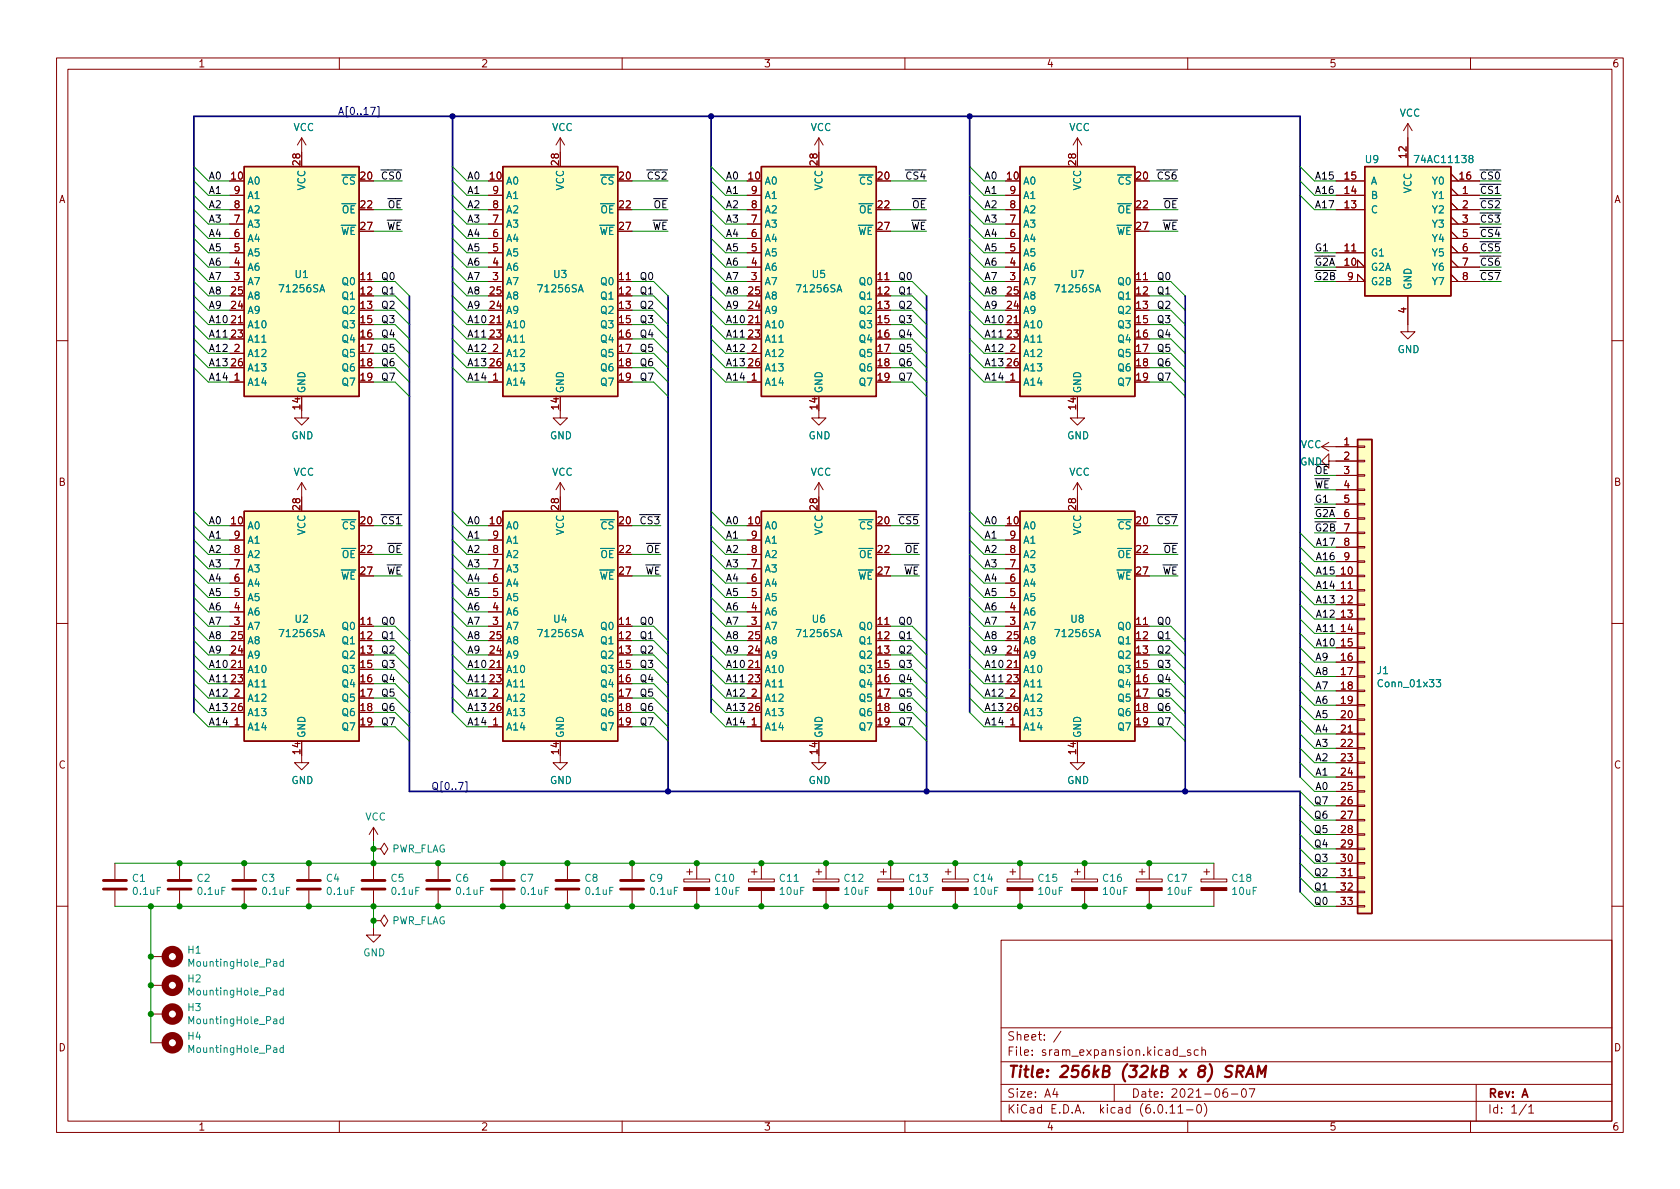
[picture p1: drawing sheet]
<svg xmlns="http://www.w3.org/2000/svg" width="297mm" height="210mm" viewBox="0 0 297 210" stroke-linecap="round" stroke-linejoin="round" font-family="sans-serif">
<defs><g id="words">
<g font-size="2.8" fill="#840000">
<text x="178" y="191.2">Title:</text>
<text x="187.3" y="191.2">256kB</text>
<text x="198.5" y="191.2">(32kB</text>
<text x="209.2" y="191.2">x 8)</text>
<text x="217.9" y="191.2">SRAM</text>
</g>
<g font-size="2.1" fill="#840000">
<text x="178" y="184.5">Sheet:</text>
<text x="178" y="187.2">File:</text>
<text x="184.4" y="187.2">sram_expansion.kicad_sch</text>
<text x="178" y="197.4">KiCad</text>
<text x="178" y="194.6">Size:</text>
<text x="184.7" y="194.6">A4</text>
<text x="185.7" y="197.4">E.D.A.</text>
<text x="194.6" y="197.4">kicad</text>
<text x="200" y="194.6">Date:</text>
<text x="201.8" y="197.4">(6.0.11-0)</text>
<text x="207" y="194.6">2021-06-07</text>
<text x="263" y="194.6">Rev:</text>
<text x="263" y="197.4">Id:</text>
<text x="267.1" y="197.4">1/1</text>
<text x="269.1" y="194.6">A</text>
</g>
<g font-size="1.8" fill="#840000">
<text x="35" y="12.3">1</text>
<text x="85" y="12.3">2</text>
<text x="135" y="12.3">3</text>
<text x="185" y="12.3">4</text>
<text x="235" y="12.3">5</text>
<text x="285" y="12.3">6</text>
<text x="53.1" y="29.5" transform="rotate(-90 53.1 29.5)">28</text>
<text x="98.8" y="29.5" transform="rotate(-90 98.8 29.5)">28</text>
<text x="144.5" y="29.5" transform="rotate(-90 144.5 29.5)">28</text>
<text x="190.2" y="29.5" transform="rotate(-90 190.2 29.5)">28</text>
<text x="248.7" y="28.2" transform="rotate(-90 248.7 28.2)">12</text>
<text x="40.6" y="31.7">10</text>
<text x="41.2" y="34.3">9</text>
<text x="63.5" y="31.7">20</text>
<text x="86.3" y="31.7">10</text>
<text x="86.9" y="34.3">9</text>
<text x="109.2" y="31.7">20</text>
<text x="132.1" y="31.7">10</text>
<text x="132.7" y="34.3">9</text>
<text x="154.9" y="31.7">20</text>
<text x="177.8" y="31.7">10</text>
<text x="178.4" y="34.3">9</text>
<text x="200.6" y="31.7">20</text>
<text x="237.5" y="34.3">14</text>
<text x="237.5" y="31.7">15</text>
<text x="257.8" y="31.7">16</text>
<text x="258.4" y="34.3">1</text>
<text x="10.4" y="36.3">A</text>
<text x="41.2" y="41.9">6</text>
<text x="41.2" y="39.4">7</text>
<text x="41.2" y="36.8">8</text>
<text x="63.5" y="36.8">22</text>
<text x="63.5" y="40.6">27</text>
<text x="86.9" y="41.9">6</text>
<text x="86.9" y="39.4">7</text>
<text x="86.9" y="36.8">8</text>
<text x="109.2" y="36.8">22</text>
<text x="109.2" y="40.6">27</text>
<text x="132.7" y="41.9">6</text>
<text x="132.7" y="39.4">7</text>
<text x="132.7" y="36.8">8</text>
<text x="154.9" y="36.8">22</text>
<text x="154.9" y="40.6">27</text>
<text x="178.4" y="41.9">6</text>
<text x="178.4" y="39.4">7</text>
<text x="178.4" y="36.8">8</text>
<text x="200.6" y="36.8">22</text>
<text x="200.6" y="40.6">27</text>
<text x="237.5" y="36.8">13</text>
<text x="258.4" y="36.8">2</text>
<text x="258.4" y="39.4">3</text>
<text x="258.4" y="41.9">5</text>
<text x="285.4" y="36.3">A</text>
<text x="41.2" y="47">4</text>
<text x="41.2" y="44.4">5</text>
<text x="86.9" y="47">4</text>
<text x="86.9" y="44.4">5</text>
<text x="132.7" y="47">4</text>
<text x="132.7" y="44.4">5</text>
<text x="178.4" y="47">4</text>
<text x="178.4" y="44.4">5</text>
<text x="237.5" y="44.4">11</text>
<text x="237.5" y="47">10</text>
<text x="258.4" y="44.4">6</text>
<text x="258.4" y="47">7</text>
<text x="40.6" y="52.1">25</text>
<text x="41.2" y="49.5">3</text>
<text x="63.5" y="49.5">11</text>
<text x="63.5" y="52.1">12</text>
<text x="86.3" y="52.1">25</text>
<text x="86.9" y="49.5">3</text>
<text x="109.2" y="49.5">11</text>
<text x="109.2" y="52.1">12</text>
<text x="132.1" y="52.1">25</text>
<text x="132.7" y="49.5">3</text>
<text x="154.9" y="49.5">11</text>
<text x="154.9" y="52.1">12</text>
<text x="177.8" y="52.1">25</text>
<text x="178.4" y="49.5">3</text>
<text x="200.6" y="49.5">11</text>
<text x="200.6" y="52.1">12</text>
<text x="238.1" y="49.5">9</text>
<text x="258.4" y="49.5">8</text>
<text x="40.6" y="57.1">21</text>
<text x="40.6" y="59.7">23</text>
<text x="40.6" y="54.6">24</text>
<text x="63.5" y="54.6">13</text>
<text x="63.5" y="57.1">15</text>
<text x="63.5" y="59.7">16</text>
<text x="86.3" y="57.1">21</text>
<text x="86.3" y="59.7">23</text>
<text x="86.3" y="54.6">24</text>
<text x="109.2" y="54.6">13</text>
<text x="109.2" y="57.1">15</text>
<text x="109.2" y="59.7">16</text>
<text x="132.1" y="57.1">21</text>
<text x="132.1" y="59.7">23</text>
<text x="132.1" y="54.6">24</text>
<text x="154.9" y="54.6">13</text>
<text x="154.9" y="57.1">15</text>
<text x="154.9" y="59.7">16</text>
<text x="177.8" y="57.1">21</text>
<text x="177.8" y="59.7">23</text>
<text x="177.8" y="54.6">24</text>
<text x="200.6" y="54.6">13</text>
<text x="200.6" y="57.1">15</text>
<text x="200.6" y="59.7">16</text>
<text x="248.7" y="55.5" transform="rotate(-90 248.7 55.5)">4</text>
<text x="40.6" y="64.8">26</text>
<text x="41.2" y="62.2">2</text>
<text x="63.5" y="62.2">17</text>
<text x="63.5" y="64.8">18</text>
<text x="86.3" y="64.8">26</text>
<text x="86.9" y="62.2">2</text>
<text x="109.2" y="62.2">17</text>
<text x="109.2" y="64.8">18</text>
<text x="132.1" y="64.8">26</text>
<text x="132.7" y="62.2">2</text>
<text x="154.9" y="62.2">17</text>
<text x="154.9" y="64.8">18</text>
<text x="177.8" y="64.8">26</text>
<text x="178.4" y="62.2">2</text>
<text x="200.6" y="62.2">17</text>
<text x="200.6" y="64.8">18</text>
<text x="41.2" y="67.3">1</text>
<text x="63.5" y="67.3">19</text>
<text x="86.9" y="67.3">1</text>
<text x="109.2" y="67.3">19</text>
<text x="132.7" y="67.3">1</text>
<text x="154.9" y="67.3">19</text>
<text x="178.4" y="67.3">1</text>
<text x="200.6" y="67.3">19</text>
<text x="53.1" y="72.7" transform="rotate(-90 53.1 72.7)">14</text>
<text x="98.8" y="72.7" transform="rotate(-90 98.8 72.7)">14</text>
<text x="144.5" y="72.7" transform="rotate(-90 144.5 72.7)">14</text>
<text x="190.2" y="72.7" transform="rotate(-90 190.2 72.7)">14</text>
<text x="237.4" y="78.7">1</text>
<text x="237.4" y="81.3">2</text>
<text x="237.4" y="83.8">3</text>
<text x="10.3" y="86.3">B</text>
<text x="237.4" y="88.9">5</text>
<text x="237.4" y="86.4">4</text>
<text x="285.3" y="86.3">B</text>
<text x="40.6" y="92.7">10</text>
<text x="41.2" y="95.2">9</text>
<text x="53.1" y="90.4" transform="rotate(-90 53.1 90.4)">28</text>
<text x="63.5" y="92.7">20</text>
<text x="86.3" y="92.7">10</text>
<text x="86.9" y="95.2">9</text>
<text x="98.8" y="90.4" transform="rotate(-90 98.8 90.4)">28</text>
<text x="109.2" y="92.7">20</text>
<text x="132.1" y="92.7">10</text>
<text x="132.7" y="95.2">9</text>
<text x="144.5" y="90.4" transform="rotate(-90 144.5 90.4)">28</text>
<text x="154.9" y="92.7">20</text>
<text x="177.8" y="92.7">10</text>
<text x="178.4" y="95.2">9</text>
<text x="190.2" y="90.4" transform="rotate(-90 190.2 90.4)">28</text>
<text x="200.6" y="92.7">20</text>
<text x="237.4" y="91.4">6</text>
<text x="237.4" y="94">7</text>
<text x="41.2" y="100.3">7</text>
<text x="41.2" y="97.8">8</text>
<text x="63.5" y="97.8">22</text>
<text x="63.5" y="101.6">27</text>
<text x="86.9" y="100.3">7</text>
<text x="86.9" y="97.8">8</text>
<text x="109.2" y="97.8">22</text>
<text x="109.2" y="101.6">27</text>
<text x="132.7" y="100.3">7</text>
<text x="132.7" y="97.8">8</text>
<text x="154.9" y="97.8">22</text>
<text x="154.9" y="101.6">27</text>
<text x="178.4" y="100.3">7</text>
<text x="178.4" y="97.8">8</text>
<text x="200.6" y="97.8">22</text>
<text x="200.6" y="101.6">27</text>
<text x="236.8" y="101.6">10</text>
<text x="237.4" y="96.5">8</text>
<text x="237.4" y="99.1">9</text>
<text x="41.2" y="107.9">4</text>
<text x="41.2" y="105.4">5</text>
<text x="41.2" y="102.9">6</text>
<text x="86.9" y="107.9">4</text>
<text x="86.9" y="105.4">5</text>
<text x="86.9" y="102.9">6</text>
<text x="132.7" y="107.9">4</text>
<text x="132.7" y="105.4">5</text>
<text x="132.7" y="102.9">6</text>
<text x="178.4" y="107.9">4</text>
<text x="178.4" y="105.4">5</text>
<text x="178.4" y="102.9">6</text>
<text x="236.8" y="104.1">11</text>
<text x="236.8" y="106.7">12</text>
<text x="40.6" y="113">25</text>
<text x="41.2" y="110.5">3</text>
<text x="63.5" y="110.5">11</text>
<text x="63.5" y="113">12</text>
<text x="86.3" y="113">25</text>
<text x="86.9" y="110.5">3</text>
<text x="109.2" y="110.5">11</text>
<text x="109.2" y="113">12</text>
<text x="132.1" y="113">25</text>
<text x="132.7" y="110.5">3</text>
<text x="154.9" y="110.5">11</text>
<text x="154.9" y="113">12</text>
<text x="177.8" y="113">25</text>
<text x="178.4" y="110.5">3</text>
<text x="200.6" y="110.5">11</text>
<text x="200.6" y="113">12</text>
<text x="236.8" y="109.2">13</text>
<text x="236.8" y="111.8">14</text>
<text x="40.6" y="118.1">21</text>
<text x="40.6" y="115.6">24</text>
<text x="63.5" y="115.6">13</text>
<text x="63.5" y="118.1">15</text>
<text x="86.3" y="118.1">21</text>
<text x="86.3" y="115.6">24</text>
<text x="109.2" y="115.6">13</text>
<text x="109.2" y="118.1">15</text>
<text x="132.1" y="118.1">21</text>
<text x="132.1" y="115.6">24</text>
<text x="154.9" y="115.6">13</text>
<text x="154.9" y="118.1">15</text>
<text x="177.8" y="118.1">21</text>
<text x="177.8" y="115.6">24</text>
<text x="200.6" y="115.6">13</text>
<text x="200.6" y="118.1">15</text>
<text x="236.8" y="114.3">15</text>
<text x="236.8" y="116.8">16</text>
<text x="236.8" y="119.4">17</text>
<text x="40.6" y="120.6">23</text>
<text x="40.6" y="125.7">26</text>
<text x="41.2" y="123.2">2</text>
<text x="63.5" y="120.6">16</text>
<text x="63.5" y="123.2">17</text>
<text x="63.5" y="125.7">18</text>
<text x="86.3" y="120.6">23</text>
<text x="86.3" y="125.7">26</text>
<text x="86.9" y="123.2">2</text>
<text x="109.2" y="120.6">16</text>
<text x="109.2" y="123.2">17</text>
<text x="109.2" y="125.7">18</text>
<text x="132.1" y="120.6">23</text>
<text x="132.1" y="125.7">26</text>
<text x="132.7" y="123.2">2</text>
<text x="154.9" y="120.6">16</text>
<text x="154.9" y="123.2">17</text>
<text x="154.9" y="125.7">18</text>
<text x="177.8" y="120.6">23</text>
<text x="177.8" y="125.7">26</text>
<text x="178.4" y="123.2">2</text>
<text x="200.6" y="120.6">16</text>
<text x="200.6" y="123.2">17</text>
<text x="200.6" y="125.7">18</text>
<text x="236.8" y="121.9">18</text>
<text x="236.8" y="124.5">19</text>
<text x="41.2" y="128.3">1</text>
<text x="63.5" y="128.3">19</text>
<text x="86.9" y="128.3">1</text>
<text x="109.2" y="128.3">19</text>
<text x="132.7" y="128.3">1</text>
<text x="154.9" y="128.3">19</text>
<text x="178.4" y="128.3">1</text>
<text x="200.6" y="128.3">19</text>
<text x="236.8" y="127">20</text>
<text x="236.8" y="129.5">21</text>
<text x="10.3" y="136.3">C</text>
<text x="53.1" y="133.6" transform="rotate(-90 53.1 133.6)">14</text>
<text x="98.8" y="133.6" transform="rotate(-90 98.8 133.6)">14</text>
<text x="144.5" y="133.6" transform="rotate(-90 144.5 133.6)">14</text>
<text x="190.2" y="133.6" transform="rotate(-90 190.2 133.6)">14</text>
<text x="236.8" y="132.1">22</text>
<text x="236.8" y="134.6">23</text>
<text x="236.8" y="137.2">24</text>
<text x="285.3" y="136.3">C</text>
<text x="236.8" y="139.7">25</text>
<text x="236.8" y="142.2">26</text>
<text x="236.8" y="144.8">27</text>
<text x="236.8" y="147.3">28</text>
<text x="236.8" y="149.9">29</text>
<text x="236.8" y="152.4">30</text>
<text x="236.8" y="154.9">31</text>
<text x="236.8" y="157.5">32</text>
<text x="236.8" y="160">33</text>
<text x="10.3" y="186.3">D</text>
<text x="285.3" y="186.3">D</text>
<text x="35" y="200.3">1</text>
<text x="85" y="200.3">2</text>
<text x="135" y="200.3">3</text>
<text x="185" y="200.3">4</text>
<text x="235" y="200.3">5</text>
<text x="285" y="200.3">6</text>
</g>
<g font-size="1.8" fill="#008484">
<text x="51.8" y="23.5">VCC</text>
<text x="97.6" y="23.5">VCC</text>
<text x="143.3" y="23.5">VCC</text>
<text x="189" y="23.5">VCC</text>
<text x="247.4" y="21">VCC</text>
<text x="241.2" y="29.2">U9</text>
<text x="249.8" y="29.2">74AC11138</text>
<text x="43.7" y="33">A0</text>
<text x="43.7" y="35.6">A1</text>
<text x="54.4" y="33.7" transform="rotate(-90 54.4 33.7)">VCC</text>
<text x="60.4" y="33">~{CS}</text>
<text x="89.4" y="33">A0</text>
<text x="89.4" y="35.6">A1</text>
<text x="100.1" y="33.7" transform="rotate(-90 100.1 33.7)">VCC</text>
<text x="106.1" y="33">~{CS}</text>
<text x="135.1" y="33">A0</text>
<text x="135.1" y="35.6">A1</text>
<text x="145.8" y="33.7" transform="rotate(-90 145.8 33.7)">VCC</text>
<text x="151.8" y="33">~{CS}</text>
<text x="180.8" y="33">A0</text>
<text x="180.8" y="35.6">A1</text>
<text x="191.5" y="33.7" transform="rotate(-90 191.5 33.7)">VCC</text>
<text x="197.5" y="33">~{CS}</text>
<text x="242.3" y="35.6">B</text>
<text x="242.3" y="33">A</text>
<text x="249.9" y="34.3" transform="rotate(-90 249.9 34.3)">VCC</text>
<text x="253.1" y="35.6">Y1</text>
<text x="253.1" y="33">Y0</text>
<text x="43.7" y="40.6">A3</text>
<text x="43.7" y="38.1">A2</text>
<text x="60.2" y="41.9">~{WE}</text>
<text x="60.4" y="38.1">~{OE}</text>
<text x="89.4" y="40.6">A3</text>
<text x="89.4" y="38.1">A2</text>
<text x="106" y="41.9">~{WE}</text>
<text x="106.1" y="38.1">~{OE}</text>
<text x="135.1" y="40.6">A3</text>
<text x="135.1" y="38.1">A2</text>
<text x="151.7" y="41.9">~{WE}</text>
<text x="151.8" y="38.1">~{OE}</text>
<text x="180.8" y="40.6">A3</text>
<text x="180.8" y="38.1">A2</text>
<text x="197.4" y="41.9">~{WE}</text>
<text x="197.5" y="38.1">~{OE}</text>
<text x="242.3" y="38.1">C</text>
<text x="253.1" y="38.1">Y2</text>
<text x="253.1" y="40.6">Y3</text>
<text x="43.7" y="45.7">A5</text>
<text x="43.7" y="43.2">A4</text>
<text x="89.4" y="45.7">A5</text>
<text x="89.4" y="43.2">A4</text>
<text x="135.1" y="45.7">A5</text>
<text x="135.1" y="43.2">A4</text>
<text x="180.8" y="45.7">A5</text>
<text x="180.8" y="43.2">A4</text>
<text x="242.3" y="45.7">G1</text>
<text x="253.1" y="43.2">Y4</text>
<text x="253.1" y="45.7">Y5</text>
<text x="43.7" y="53.3">A8</text>
<text x="43.7" y="50.8">A7</text>
<text x="43.7" y="48.3">A6</text>
<text x="49.1" y="52.1">71256SA</text>
<text x="52" y="49.5">U1</text>
<text x="60.3" y="50.8">Q0</text>
<text x="60.3" y="53.3">Q1</text>
<text x="89.4" y="53.3">A8</text>
<text x="89.4" y="50.8">A7</text>
<text x="89.4" y="48.3">A6</text>
<text x="94.8" y="52.1">71256SA</text>
<text x="97.7" y="49.5">U3</text>
<text x="106" y="50.8">Q0</text>
<text x="106" y="53.3">Q1</text>
<text x="135.1" y="53.3">A8</text>
<text x="135.1" y="50.8">A7</text>
<text x="135.1" y="48.3">A6</text>
<text x="140.5" y="52.1">71256SA</text>
<text x="143.4" y="49.5">U5</text>
<text x="151.7" y="50.8">Q0</text>
<text x="151.7" y="53.3">Q1</text>
<text x="180.8" y="53.3">A8</text>
<text x="180.8" y="50.8">A7</text>
<text x="180.8" y="48.3">A6</text>
<text x="186.3" y="52.1">71256SA</text>
<text x="189.2" y="49.5">U7</text>
<text x="197.5" y="50.8">Q0</text>
<text x="197.5" y="53.3">Q1</text>
<text x="242.3" y="48.3">G2A</text>
<text x="242.3" y="50.8">G2B</text>
<text x="249.9" y="51.3" transform="rotate(-90 249.9 51.3)">GND</text>
<text x="253.1" y="48.3">Y6</text>
<text x="253.1" y="50.8">Y7</text>
<text x="43.7" y="58.4">A10</text>
<text x="43.7" y="55.9">A9</text>
<text x="60.3" y="55.9">Q2</text>
<text x="60.3" y="58.4">Q3</text>
<text x="89.4" y="58.4">A10</text>
<text x="89.4" y="55.9">A9</text>
<text x="106" y="55.9">Q2</text>
<text x="106" y="58.4">Q3</text>
<text x="135.1" y="58.4">A10</text>
<text x="135.1" y="55.9">A9</text>
<text x="151.7" y="55.9">Q2</text>
<text x="151.7" y="58.4">Q3</text>
<text x="180.8" y="58.4">A10</text>
<text x="180.8" y="55.9">A9</text>
<text x="197.5" y="55.9">Q2</text>
<text x="197.5" y="58.4">Q3</text>
<text x="43.7" y="63.5">A12</text>
<text x="43.7" y="61">A11</text>
<text x="60.3" y="61">Q4</text>
<text x="60.3" y="63.5">Q5</text>
<text x="89.4" y="63.5">A12</text>
<text x="89.4" y="61">A11</text>
<text x="106" y="61">Q4</text>
<text x="106" y="63.5">Q5</text>
<text x="135.1" y="63.5">A12</text>
<text x="135.1" y="61">A11</text>
<text x="151.7" y="61">Q4</text>
<text x="151.7" y="63.5">Q5</text>
<text x="180.8" y="63.5">A12</text>
<text x="180.8" y="61">A11</text>
<text x="197.5" y="61">Q4</text>
<text x="197.5" y="63.5">Q5</text>
<text x="247" y="62.8">GND</text>
<text x="43.7" y="68.6">A14</text>
<text x="43.7" y="66">A13</text>
<text x="54.4" y="69.6" transform="rotate(-90 54.4 69.6)">GND</text>
<text x="60.3" y="66">Q6</text>
<text x="60.3" y="68.6">Q7</text>
<text x="89.4" y="68.6">A14</text>
<text x="89.4" y="66">A13</text>
<text x="100.1" y="69.6" transform="rotate(-90 100.1 69.6)">GND</text>
<text x="106" y="66">Q6</text>
<text x="106" y="68.6">Q7</text>
<text x="135.1" y="68.6">A14</text>
<text x="135.1" y="66">A13</text>
<text x="145.8" y="69.6" transform="rotate(-90 145.8 69.6)">GND</text>
<text x="151.7" y="66">Q6</text>
<text x="151.7" y="68.6">Q7</text>
<text x="180.8" y="68.6">A14</text>
<text x="180.8" y="66">A13</text>
<text x="191.5" y="69.6" transform="rotate(-90 191.5 69.6)">GND</text>
<text x="197.5" y="66">Q6</text>
<text x="197.5" y="68.6">Q7</text>
<text x="51.5" y="78.1">GND</text>
<text x="97.2" y="78.1">GND</text>
<text x="142.9" y="78.1">GND</text>
<text x="188.6" y="78.1">GND</text>
<text x="229.8" y="82.7">GND</text>
<text x="229.9" y="79.6">VCC</text>
<text x="51.8" y="84.5">VCC</text>
<text x="97.6" y="84.5">VCC</text>
<text x="143.3" y="84.5">VCC</text>
<text x="189" y="84.5">VCC</text>
<text x="43.7" y="94">A0</text>
<text x="54.4" y="94.7" transform="rotate(-90 54.4 94.7)">VCC</text>
<text x="60.4" y="94">~{CS}</text>
<text x="89.4" y="94">A0</text>
<text x="100.1" y="94.7" transform="rotate(-90 100.1 94.7)">VCC</text>
<text x="106.1" y="94">~{CS}</text>
<text x="135.1" y="94">A0</text>
<text x="145.8" y="94.7" transform="rotate(-90 145.8 94.7)">VCC</text>
<text x="151.8" y="94">~{CS}</text>
<text x="180.8" y="94">A0</text>
<text x="191.5" y="94.7" transform="rotate(-90 191.5 94.7)">VCC</text>
<text x="197.5" y="94">~{CS}</text>
<text x="43.7" y="101.6">A3</text>
<text x="43.7" y="99.1">A2</text>
<text x="43.7" y="96.5">A1</text>
<text x="60.4" y="99.1">~{OE}</text>
<text x="89.4" y="101.6">A3</text>
<text x="89.4" y="99.1">A2</text>
<text x="89.4" y="96.5">A1</text>
<text x="106.1" y="99.1">~{OE}</text>
<text x="135.1" y="101.6">A3</text>
<text x="135.1" y="99.1">A2</text>
<text x="135.1" y="96.5">A1</text>
<text x="151.8" y="99.1">~{OE}</text>
<text x="180.8" y="101.6">A3</text>
<text x="180.8" y="99.1">A2</text>
<text x="180.8" y="96.5">A1</text>
<text x="197.5" y="99.1">~{OE}</text>
<text x="43.7" y="106.7">A5</text>
<text x="43.7" y="104.1">A4</text>
<text x="60.2" y="102.9">~{WE}</text>
<text x="89.4" y="106.7">A5</text>
<text x="89.4" y="104.1">A4</text>
<text x="106" y="102.9">~{WE}</text>
<text x="135.1" y="106.7">A5</text>
<text x="135.1" y="104.1">A4</text>
<text x="151.7" y="102.9">~{WE}</text>
<text x="180.8" y="106.7">A5</text>
<text x="180.8" y="104.1">A4</text>
<text x="197.4" y="102.9">~{WE}</text>
<text x="43.7" y="111.8">A7</text>
<text x="43.7" y="109.2">A6</text>
<text x="49.1" y="113">71256SA</text>
<text x="52" y="110.5">U2</text>
<text x="60.3" y="111.8">Q0</text>
<text x="89.4" y="111.8">A7</text>
<text x="89.4" y="109.2">A6</text>
<text x="94.8" y="113">71256SA</text>
<text x="97.7" y="110.5">U4</text>
<text x="106" y="111.8">Q0</text>
<text x="135.1" y="111.8">A7</text>
<text x="135.1" y="109.2">A6</text>
<text x="140.5" y="113">71256SA</text>
<text x="143.4" y="110.5">U6</text>
<text x="151.7" y="111.8">Q0</text>
<text x="180.8" y="111.8">A7</text>
<text x="180.8" y="109.2">A6</text>
<text x="186.3" y="113">71256SA</text>
<text x="189.2" y="110.5">U8</text>
<text x="197.5" y="111.8">Q0</text>
<text x="43.7" y="119.4">A10</text>
<text x="43.7" y="116.8">A9</text>
<text x="43.7" y="114.3">A8</text>
<text x="60.3" y="114.3">Q1</text>
<text x="60.3" y="116.8">Q2</text>
<text x="60.3" y="119.4">Q3</text>
<text x="89.4" y="119.4">A10</text>
<text x="89.4" y="116.8">A9</text>
<text x="89.4" y="114.3">A8</text>
<text x="106" y="114.3">Q1</text>
<text x="106" y="116.8">Q2</text>
<text x="106" y="119.4">Q3</text>
<text x="135.1" y="119.4">A10</text>
<text x="135.1" y="116.8">A9</text>
<text x="135.1" y="114.3">A8</text>
<text x="151.7" y="114.3">Q1</text>
<text x="151.7" y="116.8">Q2</text>
<text x="151.7" y="119.4">Q3</text>
<text x="180.8" y="119.4">A10</text>
<text x="180.8" y="116.8">A9</text>
<text x="180.8" y="114.3">A8</text>
<text x="197.5" y="114.3">Q1</text>
<text x="197.5" y="116.8">Q2</text>
<text x="197.5" y="119.4">Q3</text>
<text x="243.3" y="119.6">J1</text>
<text x="43.7" y="124.5">A12</text>
<text x="43.7" y="121.9">A11</text>
<text x="60.3" y="121.9">Q4</text>
<text x="60.3" y="124.5">Q5</text>
<text x="89.4" y="124.5">A12</text>
<text x="89.4" y="121.9">A11</text>
<text x="106" y="121.9">Q4</text>
<text x="106" y="124.5">Q5</text>
<text x="135.1" y="124.5">A12</text>
<text x="135.1" y="121.9">A11</text>
<text x="151.7" y="121.9">Q4</text>
<text x="151.7" y="124.5">Q5</text>
<text x="180.8" y="124.5">A12</text>
<text x="180.8" y="121.9">A11</text>
<text x="197.5" y="121.9">Q4</text>
<text x="197.5" y="124.5">Q5</text>
<text x="243.3" y="121.9">Conn_01x33</text>
<text x="43.7" y="129.5">A14</text>
<text x="43.7" y="127">A13</text>
<text x="54.4" y="130.6" transform="rotate(-90 54.4 130.6)">GND</text>
<text x="60.3" y="127">Q6</text>
<text x="60.3" y="129.5">Q7</text>
<text x="89.4" y="129.5">A14</text>
<text x="89.4" y="127">A13</text>
<text x="100.1" y="130.6" transform="rotate(-90 100.1 130.6)">GND</text>
<text x="106" y="127">Q6</text>
<text x="106" y="129.5">Q7</text>
<text x="135.1" y="129.5">A14</text>
<text x="135.1" y="127">A13</text>
<text x="145.8" y="130.6" transform="rotate(-90 145.8 130.6)">GND</text>
<text x="151.7" y="127">Q6</text>
<text x="151.7" y="129.5">Q7</text>
<text x="180.8" y="129.5">A14</text>
<text x="180.8" y="127">A13</text>
<text x="191.5" y="130.6" transform="rotate(-90 191.5 130.6)">GND</text>
<text x="197.5" y="127">Q6</text>
<text x="197.5" y="129.5">Q7</text>
<text x="51.5" y="139">GND</text>
<text x="97.2" y="139">GND</text>
<text x="142.9" y="139">GND</text>
<text x="188.6" y="139">GND</text>
<text x="64.5" y="145.5">VCC</text>
<text x="69.3" y="151.1">PWR_FLAG</text>
<text x="23.2" y="156.3">C1</text>
<text x="23.2" y="158.6">0.1uF</text>
<text x="34.7" y="156.3">C2</text>
<text x="34.7" y="158.6">0.1uF</text>
<text x="46.1" y="156.3">C3</text>
<text x="46.1" y="158.6">0.1uF</text>
<text x="57.5" y="156.3">C4</text>
<text x="57.5" y="158.6">0.1uF</text>
<text x="69" y="156.3">C5</text>
<text x="69" y="158.6">0.1uF</text>
<text x="80.4" y="156.3">C6</text>
<text x="80.4" y="158.6">0.1uF</text>
<text x="91.8" y="156.3">C7</text>
<text x="91.8" y="158.6">0.1uF</text>
<text x="103.3" y="156.3">C8</text>
<text x="103.3" y="158.6">0.1uF</text>
<text x="114.7" y="156.3">C9</text>
<text x="114.7" y="158.6">0.1uF</text>
<text x="126.2" y="156.3">C10</text>
<text x="126.2" y="158.6">10uF</text>
<text x="137.6" y="156.3">C11</text>
<text x="137.6" y="158.6">10uF</text>
<text x="149.1" y="156.3">C12</text>
<text x="149.1" y="158.6">10uF</text>
<text x="160.5" y="156.3">C13</text>
<text x="160.5" y="158.6">10uF</text>
<text x="171.9" y="156.3">C14</text>
<text x="171.9" y="158.6">10uF</text>
<text x="183.3" y="156.3">C15</text>
<text x="183.3" y="158.6">10uF</text>
<text x="194.8" y="156.3">C16</text>
<text x="194.8" y="158.6">10uF</text>
<text x="206.2" y="156.3">C17</text>
<text x="206.2" y="158.6">10uF</text>
<text x="217.6" y="156.3">C18</text>
<text x="217.6" y="158.6">10uF</text>
<text x="69.3" y="163.8">PWR_FLAG</text>
<text x="33" y="169">H1</text>
<text x="33" y="171.3">MountingHole_Pad</text>
<text x="64.2" y="169.5">GND</text>
<text x="33" y="179.2">H3</text>
<text x="33" y="174.1">H2</text>
<text x="33" y="176.4">MountingHole_Pad</text>
<text x="33" y="181.5">MountingHole_Pad</text>
<text x="33" y="184.3">H4</text>
<text x="33" y="186.6">MountingHole_Pad</text>
</g>
<g font-size="1.8" fill="#000084">
<text x="59.7" y="20.3">A[0..17]</text>
<text x="76.2" y="139.7">Q[0..7]</text>
</g>
<g font-size="1.8">
<text x="36.8" y="31.7">A0</text>
<text x="36.8" y="34.3">A1</text>
<text x="67.3" y="31.7">~{CS0}</text>
<text x="82.5" y="31.7">A0</text>
<text x="82.5" y="34.3">A1</text>
<text x="114.3" y="31.7">~{CS2}</text>
<text x="128.3" y="31.7">A0</text>
<text x="128.3" y="34.3">A1</text>
<text x="160" y="31.7">~{CS4}</text>
<text x="174" y="31.7">A0</text>
<text x="174" y="34.3">A1</text>
<text x="204.4" y="31.7">~{CS6}</text>
<text x="232.4" y="34.3">A16</text>
<text x="232.4" y="31.7">A15</text>
<text x="261.6" y="31.7">~{CS0}</text>
<text x="261.6" y="34.3">~{CS1}</text>
<text x="36.8" y="39.4">A3</text>
<text x="36.8" y="36.8">A2</text>
<text x="36.8" y="41.9">A4</text>
<text x="68.4" y="40.6">~{WE}</text>
<text x="68.5" y="36.8">~{OE}</text>
<text x="82.5" y="41.9">A4</text>
<text x="82.5" y="39.4">A3</text>
<text x="82.5" y="36.8">A2</text>
<text x="115.4" y="40.6">~{WE}</text>
<text x="115.5" y="36.8">~{OE}</text>
<text x="128.3" y="39.4">A3</text>
<text x="128.3" y="36.8">A2</text>
<text x="128.3" y="41.9">A4</text>
<text x="161.1" y="40.6">~{WE}</text>
<text x="161.2" y="36.8">~{OE}</text>
<text x="174" y="36.8">A2</text>
<text x="174" y="39.4">A3</text>
<text x="174" y="41.9">A4</text>
<text x="205.5" y="40.6">~{WE}</text>
<text x="205.6" y="36.8">~{OE}</text>
<text x="232.4" y="36.8">A17</text>
<text x="261.6" y="41.9">~{CS4}</text>
<text x="261.6" y="39.4">~{CS3}</text>
<text x="36.8" y="47">A6</text>
<text x="36.8" y="44.4">A5</text>
<text x="82.5" y="47">A6</text>
<text x="82.5" y="44.4">A5</text>
<text x="128.3" y="47">A6</text>
<text x="128.3" y="44.4">A5</text>
<text x="174" y="44.4">A5</text>
<text x="174" y="47">A6</text>
<text x="232.4" y="44.4">G1</text>
<text x="232.4" y="47">~{G2A}10</text>
<text x="261.6" y="44.4">~{CS5}</text>
<text x="261.6" y="47">~{CS6}</text>
<text x="36.8" y="52.1">A8</text>
<text x="36.8" y="49.5">A7</text>
<text x="67.3" y="52.1">Q1</text>
<text x="67.3" y="49.5">Q0</text>
<text x="82.5" y="52.1">A8</text>
<text x="82.5" y="49.5">A7</text>
<text x="113" y="49.5">Q0</text>
<text x="113" y="52.1">Q1</text>
<text x="128.3" y="52.1">A8</text>
<text x="128.3" y="49.5">A7</text>
<text x="158.7" y="49.5">Q0</text>
<text x="158.7" y="52.1">Q1</text>
<text x="174" y="52.1">A8</text>
<text x="174" y="49.5">A7</text>
<text x="204.5" y="49.5">Q0</text>
<text x="204.5" y="52.1">Q1</text>
<text x="232.4" y="49.5">~{G2B}9</text>
<text x="36.8" y="54.6">A9</text>
<text x="36.8" y="57.1">A10</text>
<text x="36.8" y="59.7">A11</text>
<text x="67.3" y="59.7">Q4</text>
<text x="67.3" y="54.6">Q2</text>
<text x="67.3" y="57.1">Q3</text>
<text x="82.5" y="54.6">A9</text>
<text x="82.5" y="57.1">A10</text>
<text x="82.5" y="59.7">A11</text>
<text x="113" y="57.1">Q3</text>
<text x="113" y="54.6">Q2</text>
<text x="113" y="59.7">Q4</text>
<text x="128.3" y="59.7">A11</text>
<text x="128.3" y="57.1">A10</text>
<text x="128.3" y="54.6">A9</text>
<text x="158.7" y="54.6">Q2</text>
<text x="158.7" y="57.1">Q3</text>
<text x="158.7" y="59.7">Q4</text>
<text x="174" y="54.6">A9</text>
<text x="174" y="57.1">A10</text>
<text x="174" y="59.7">A11</text>
<text x="204.5" y="54.6">Q2</text>
<text x="204.5" y="59.7">Q4</text>
<text x="204.5" y="57.1">Q3</text>
<text x="36.8" y="62.2">A12</text>
<text x="36.8" y="64.8">A13</text>
<text x="67.3" y="62.2">Q5</text>
<text x="67.3" y="64.8">Q6</text>
<text x="82.5" y="62.2">A12</text>
<text x="82.5" y="64.8">A13</text>
<text x="113" y="64.8">Q6</text>
<text x="113" y="62.2">Q5</text>
<text x="128.3" y="62.2">A12</text>
<text x="128.3" y="64.8">A13</text>
<text x="158.7" y="62.2">Q5</text>
<text x="158.7" y="64.8">Q6</text>
<text x="174" y="62.2">A12</text>
<text x="174" y="64.8">A13</text>
<text x="204.5" y="64.8">Q6</text>
<text x="204.5" y="62.2">Q5</text>
<text x="36.8" y="67.3">A14</text>
<text x="67.3" y="67.3">Q7</text>
<text x="82.5" y="67.3">A14</text>
<text x="113" y="67.3">Q7</text>
<text x="128.3" y="67.3">A14</text>
<text x="158.7" y="67.3">Q7</text>
<text x="174" y="67.3">A14</text>
<text x="204.5" y="67.3">Q7</text>
<text x="232.4" y="83.8">~{OE}3</text>
<text x="232.4" y="86.3">~{WE}4</text>
<text x="232.4" y="88.9">G1</text>
<text x="36.8" y="92.7">A0</text>
<text x="36.8" y="95.2">A1</text>
<text x="67.3" y="92.7">~{CS1}</text>
<text x="82.5" y="92.7">A0</text>
<text x="82.5" y="95.2">A1</text>
<text x="113" y="92.7">~{CS3}</text>
<text x="128.3" y="95.2">A1</text>
<text x="128.3" y="92.7">A0</text>
<text x="158.7" y="92.7">~{CS5}</text>
<text x="174" y="92.7">A0</text>
<text x="174" y="95.2">A1</text>
<text x="204.4" y="92.7">~{CS7}</text>
<text x="232.4" y="91.4">~{G2A}6</text>
<text x="36.8" y="97.8">A2</text>
<text x="36.8" y="100.3">A3</text>
<text x="68.4" y="101.6">~{WE}</text>
<text x="68.5" y="97.8">~{OE}</text>
<text x="82.5" y="97.8">A2</text>
<text x="82.5" y="100.3">A3</text>
<text x="114.1" y="101.6">~{WE}</text>
<text x="114.2" y="97.8">~{OE}</text>
<text x="128.3" y="97.8">A2</text>
<text x="128.3" y="100.3">A3</text>
<text x="159.8" y="101.6">~{WE}</text>
<text x="159.9" y="97.8">~{OE}</text>
<text x="174" y="100.3">A3</text>
<text x="174" y="97.8">A2</text>
<text x="205.5" y="101.6">~{WE}</text>
<text x="205.6" y="97.8">~{OE}</text>
<text x="232.6" y="96.5">A17</text>
<text x="232.6" y="99">A16</text>
<text x="232.6" y="101.6">A15</text>
<text x="36.8" y="102.9">A4</text>
<text x="36.8" y="107.9">A6</text>
<text x="36.8" y="105.4">A5</text>
<text x="82.5" y="102.9">A4</text>
<text x="82.5" y="105.4">A5</text>
<text x="82.5" y="107.9">A6</text>
<text x="128.3" y="105.4">A5</text>
<text x="128.3" y="102.9">A4</text>
<text x="128.3" y="107.9">A6</text>
<text x="174" y="107.9">A6</text>
<text x="174" y="105.4">A5</text>
<text x="174" y="102.9">A4</text>
<text x="232.6" y="106.7">A13</text>
<text x="232.6" y="104.1">A14</text>
<text x="36.8" y="113">A8</text>
<text x="36.8" y="110.5">A7</text>
<text x="67.3" y="110.5">Q0</text>
<text x="67.3" y="113">Q1</text>
<text x="82.5" y="113">A8</text>
<text x="82.5" y="110.5">A7</text>
<text x="113" y="113">Q1</text>
<text x="113" y="110.5">Q0</text>
<text x="128.3" y="113">A8</text>
<text x="128.3" y="110.5">A7</text>
<text x="158.7" y="113">Q1</text>
<text x="158.7" y="110.5">Q0</text>
<text x="174" y="113">A8</text>
<text x="174" y="110.5">A7</text>
<text x="204.5" y="110.5">Q0</text>
<text x="204.5" y="113">Q1</text>
<text x="232.6" y="111.7">A11</text>
<text x="232.6" y="109.2">A12</text>
<text x="36.8" y="115.6">A9</text>
<text x="36.8" y="118.1">A10</text>
<text x="67.3" y="118.1">Q3</text>
<text x="67.3" y="115.6">Q2</text>
<text x="82.5" y="118.1">A10</text>
<text x="82.5" y="115.6">A9</text>
<text x="113" y="118.1">Q3</text>
<text x="113" y="115.6">Q2</text>
<text x="128.3" y="115.6">A9</text>
<text x="128.3" y="118.1">A10</text>
<text x="158.7" y="118.1">Q3</text>
<text x="158.7" y="115.6">Q2</text>
<text x="174" y="115.6">A9</text>
<text x="174" y="118.1">A10</text>
<text x="204.5" y="115.6">Q2</text>
<text x="204.5" y="118.1">Q3</text>
<text x="232.5" y="116.8">A9</text>
<text x="232.5" y="119.4">A8</text>
<text x="232.6" y="114.3">A10</text>
<text x="36.8" y="125.7">A13</text>
<text x="36.8" y="123.2">A12</text>
<text x="36.8" y="120.6">A11</text>
<text x="67.3" y="123.2">Q5</text>
<text x="67.3" y="120.6">Q4</text>
<text x="67.3" y="125.7">Q6</text>
<text x="82.5" y="125.7">A13</text>
<text x="82.5" y="123.2">A12</text>
<text x="82.5" y="120.6">A11</text>
<text x="113" y="120.6">Q4</text>
<text x="113" y="125.7">Q6</text>
<text x="113" y="123.2">Q5</text>
<text x="128.3" y="123.2">A12</text>
<text x="128.3" y="120.6">A11</text>
<text x="128.3" y="125.7">A13</text>
<text x="158.7" y="120.6">Q4</text>
<text x="158.7" y="123.2">Q5</text>
<text x="158.7" y="125.7">Q6</text>
<text x="174" y="123.2">A12</text>
<text x="174" y="125.7">A13</text>
<text x="174" y="120.6">A11</text>
<text x="204.5" y="125.7">Q6</text>
<text x="204.5" y="120.6">Q4</text>
<text x="204.5" y="123.2">Q5</text>
<text x="232.5" y="124.4">A6</text>
<text x="232.5" y="121.9">A7</text>
<text x="36.8" y="128.3">A14</text>
<text x="67.3" y="128.3">Q7</text>
<text x="82.5" y="128.3">A14</text>
<text x="113" y="128.3">Q7</text>
<text x="128.3" y="128.3">A14</text>
<text x="158.7" y="128.3">Q7</text>
<text x="174" y="128.3">A14</text>
<text x="204.5" y="128.3">Q7</text>
<text x="232.5" y="127">A5</text>
<text x="232.5" y="129.5">A4</text>
<text x="232.5" y="132.1">A3</text>
<text x="232.5" y="134.6">A2</text>
<text x="232.5" y="137.1">A1</text>
<text x="232.3" y="142.2">Q7</text>
<text x="232.5" y="139.7">A0</text>
<text x="232.3" y="147.3">Q5</text>
<text x="232.3" y="149.8">Q4</text>
<text x="232.3" y="144.8">Q6</text>
<text x="232.3" y="154.9">Q2</text>
<text x="232.3" y="152.4">Q3</text>
<text x="232.3" y="157.5">Q1</text>
<text x="232.3" y="160">Q0</text>
</g>
</g></defs>
<g fill="none" stroke="#840000" stroke-width=".18">
<path d="M10 10.2h277v190.1h-277zM12 12.2h273v186.1h-273zM60 10.2v2M110 10.2v2M160 10.2v2M210 10.2v2M260 10.2v2M40.6 32h2.6M40.6 37.1h2.6M40.6 39.6h2.6M40.6 34.5h2.6M53.3 24.4v5.1"/>
<path d="M53.3 24.4l-.7 1.2M53.3 24.4l.8 1.2M63.5 32h2.5M63.5 37.1h2.5M86.4 32h2.5M86.4 37.1h2.5M86.4 39.6h2.5M86.4 34.5h2.5M99.1 24.4v5.1M99.1 24.4l-.8 1.2M99.1 24.4l.7 1.2M109.2 32h2.6"/>
<path d="M109.2 37.1h2.6M132.1 32h2.5M132.1 37.1h2.5M132.1 39.6h2.5M132.1 34.5h2.5M144.8 24.4v5.1M144.8 24.4l-.8 1.2M144.8 24.4l.7 1.2M154.9 32h2.6M154.9 37.1h2.6M177.8 32h2.5M177.8 37.1h2.5"/>
<path d="M177.8 39.6h2.5M177.8 34.5h2.5M190.5 24.4l-.8 1.2M190.5 24.4v5.1M190.5 24.4l.8 1.2M200.7 32h2.5M200.7 37.1h2.5M236.2 32h5.1M236.2 37.1h5.1M236.2 34.5h5.1M248.9 21.8l-.7 1.3M248.9 21.8v7.7"/>
<path d="M248.9 21.8l.8 1.3M256.5 32h5.1M256.5 37.1h5.1M256.5 39.6h5.1M256.5 34.5h5.1M256.5 33.3l1.3 1.2M256.5 30.7l1.3 1.3M256.5 35.8l1.3 1.3M256.5 38.3l1.3 1.3M40.6 49.8h2.6M40.6 52.3h2.6M40.6 54.9h2.6"/>
<path d="M40.6 57.4h2.6M40.6 59.9h2.6M40.6 47.2h2.6M40.6 44.7h2.6M40.6 42.2h2.6M42.2 57.1h.7M63.5 49.8h2.5M63.5 52.3h2.5M63.5 54.9h2.5M63.5 57.4h2.5M63.5 59.9h2.5M63.5 40.9h2.5"/>
<path d="M65 49.5h.7M86.4 49.8h2.5M86.4 52.3h2.5M86.4 54.9h2.5M86.4 57.4h2.5M86.4 59.9h2.5M86.4 47.2h2.5M86.4 44.7h2.5M86.4 42.2h2.5M87.9 57.1h.7M109.2 49.8h2.6M109.2 52.3h2.6"/>
<path d="M109.2 54.9h2.6M109.2 57.4h2.6M109.2 59.9h2.6M109.2 40.9h2.6M110.7 49.5h.8M132.1 49.8h2.5M132.1 52.3h2.5M132.1 54.9h2.5M132.1 57.4h2.5M132.1 59.9h2.5M132.1 47.2h2.5M132.1 44.7h2.5"/>
<path d="M132.1 42.2h2.5M133.6 57.1h.7M154.9 49.8h2.6M154.9 52.3h2.6M154.9 54.9h2.6M154.9 57.4h2.6M154.9 59.9h2.6M154.9 40.9h2.6M156.5 49.5h.7M177.8 49.8h2.5M177.8 52.3h2.5M177.8 54.9h2.5"/>
<path d="M177.8 57.4h2.5M177.8 59.9h2.5M177.8 47.2h2.5M177.8 44.7h2.5M177.8 42.2h2.5M179.3 57.1h.7M200.7 49.8h2.5M200.7 52.3h2.5M200.7 54.9h2.5M200.7 57.4h2.5M200.7 59.9h2.5M200.7 40.9h2.5"/>
<path d="M202.2 49.5h.7M236.2 47.2h5.1l-1.3-1.2v1.2M236.2 49.8h5.1l-1.3-1.3v1.3M236.2 44.7h5.1M239 44.4h.7M248.9 52.3v6.4h1.3l-1.3 1.2-1.3-1.2h1.3M256.5 49.8h5.1M256.5 47.2h5.1M256.5 44.7h5.1M256.5 42.2h5.1M256.5 40.9l1.3 1.3M256.5 43.4l1.3 1.3"/>
<path d="M256.5 46l1.3 1.2M256.5 48.5l1.3 1.3M10 60.2h2M40.6 67.6h2.6M40.6 62.5h2.6M40.6 65h2.6M53.3 70.1v3.8h1.3l-1.3 1.3-1.2-1.3h1.2M63.5 67.6h2.5M63.5 62.5h2.5M63.5 65h2.5M86.4 67.6h2.5M86.4 62.5h2.5"/>
<path d="M86.4 65h2.5M99.1 70.1v3.8h1.2l-1.2 1.3-1.3-1.3h1.3M109.2 67.6h2.6M109.2 62.5h2.6M109.2 65h2.6M132.1 67.6h2.5M132.1 62.5h2.5M132.1 65h2.5M144.8 70.1v3.8h1.2l-1.2 1.3-1.3-1.3h1.3M154.9 67.6h2.6M154.9 62.5h2.6M154.9 65h2.6"/>
<path d="M177.8 67.6h2.5M177.8 62.5h2.5M177.8 65h2.5M190.5 70.1v3.8h1.3l-1.3 1.3-1.3-1.3h1.3M200.7 67.6h2.5M200.7 62.5h2.5M200.7 65h2.5M233.7 79h6.3M233.7 79l1.2 .8M234.9 78.2l-1.2 .8M240 78.9h1.3v.2h-1.3zM285 60.2h2"/>
<path d="M40.6 93h2.6M40.6 98h2.6M40.6 95.5h2.6M53.3 85.3l-.7 1.3M53.3 85.3v5.1M53.3 85.3l.8 1.3M63.5 93h2.5M63.5 98h2.5M86.4 93h2.5M86.4 98h2.5M86.4 95.5h2.5M99.1 85.3v5.1"/>
<path d="M99.1 85.3l-.8 1.3M99.1 85.3l.7 1.3M109.2 93h2.6M109.2 98h2.6M132.1 93h2.5M132.1 98h2.5M132.1 95.5h2.5M144.8 85.3v5.1M144.8 85.3l-.8 1.3M144.8 85.3l.7 1.3M154.9 93h2.6M154.9 98h2.6"/>
<path d="M177.8 93h2.5M177.8 98h2.5M177.8 95.5h2.5M190.5 85.3v5.1M190.5 85.3l-.8 1.3M190.5 85.3l.8 1.3M200.7 93h2.5M200.7 98h2.5M234.9 81.5v-1.2l-1.2 1.2 1.2 1.3v-1.3h5.1M236.2 84.1h3.8M236.2 86.6h3.8M236.2 89.1h3.8"/>
<path d="M236.2 91.7h3.8M236.2 94.2h3.8M236.2 96.8h3.8M236.2 99.3h3.8M240 99.2h1.3v.2h-1.3zM240 96.6h1.3v.3h-1.3zM240 94.1h1.3v.3h-1.3zM240 91.6h1.3v.2h-1.3zM240 89h1.3v.3h-1.3zM240 86.5h1.3v.2h-1.3zM240 83.9h1.3v.3h-1.3zM240 81.4h1.3v.3h-1.3z"/>
<path d="M10 110.2h2M40.6 110.7h2.6M40.6 113.3h2.6M40.6 115.8h2.6M40.6 118.4h2.6M40.6 108.2h2.6M40.6 105.7h2.6M40.6 103.1h2.6M40.6 100.6h2.6M42.2 118h.7M63.5 101.8h2.5M63.5 110.7h2.5"/>
<path d="M63.5 113.3h2.5M63.5 115.8h2.5M63.5 118.4h2.5M65 110.4h.7M86.4 110.7h2.5M86.4 113.3h2.5M86.4 115.8h2.5M86.4 118.4h2.5M86.4 108.2h2.5M86.4 105.7h2.5M86.4 103.1h2.5M86.4 100.6h2.5"/>
<path d="M87.9 118h.7M109.2 101.8h2.6M109.2 110.7h2.6M109.2 113.3h2.6M109.2 115.8h2.6M109.2 118.4h2.6M110.7 110.4h.8M132.1 110.7h2.5M132.1 113.3h2.5M132.1 115.8h2.5M132.1 118.4h2.5M132.1 108.2h2.5"/>
<path d="M132.1 105.7h2.5M132.1 103.1h2.5M132.1 100.6h2.5M133.6 118h.7M154.9 101.8h2.6M154.9 110.7h2.6M154.9 113.3h2.6M154.9 115.8h2.6M154.9 118.4h2.6M156.5 110.4h.7M177.8 110.7h2.5M177.8 113.3h2.5"/>
<path d="M177.8 115.8h2.5M177.8 118.4h2.5M177.8 108.2h2.5M177.8 105.7h2.5M177.8 103.1h2.5M177.8 100.6h2.5M179.3 118h.7M200.7 101.8h2.5M200.7 110.7h2.5M200.7 113.3h2.5M200.7 115.8h2.5M200.7 118.4h2.5"/>
<path d="M202.2 110.4h.7M236.2 101.8h3.8M236.2 104.4h3.8M236.2 106.9h3.8M236.2 109.5h3.8M236.2 112h3.8M236.2 114.5h3.8M236.2 117.1h3.8M236.2 119.6h3.8M238.4 104.1h.7M240 119.5h1.3v.3h-1.3zM240 117h1.3v.2h-1.3z"/>
<path d="M240 114.4h1.3v.3h-1.3zM240 111.9h1.3v.2h-1.3zM240 109.3h1.3v.3h-1.3zM240 106.8h1.3v.3h-1.3zM240 104.3h1.3v.2h-1.3zM240 101.7h1.3v.3h-1.3zM285 110.2h2M40.6 128.5h2.6M40.6 120.9h2.6M40.6 123.4h2.6M40.6 126h2.6M53.3 131.1v3.8h1.3l-1.3 1.2-1.2-1.2h1.2"/>
<path d="M63.5 128.5h2.5M63.5 120.9h2.5M63.5 123.4h2.5M63.5 126h2.5M86.4 128.5h2.5M86.4 120.9h2.5M86.4 123.4h2.5M86.4 126h2.5M99.1 131.1v3.8h1.2l-1.2 1.2-1.3-1.2h1.3M109.2 128.5h2.6M109.2 120.9h2.6M109.2 123.4h2.6"/>
<path d="M109.2 126h2.6M132.1 128.5h2.5M132.1 120.9h2.5M132.1 123.4h2.5M132.1 126h2.5M144.8 131.1v3.8h1.2l-1.2 1.2-1.3-1.2h1.3M154.9 128.5h2.6M154.9 120.9h2.6M154.9 123.4h2.6M154.9 126h2.6M177.8 128.5h2.5M177.8 120.9h2.5"/>
<path d="M177.8 123.4h2.5M177.8 126h2.5M190.5 131.1v3.8h1.3l-1.3 1.2-1.3-1.2h1.3M200.7 128.5h2.5M200.7 120.9h2.5M200.7 123.4h2.5M200.7 126h2.5M236.2 122.2h3.8M236.2 124.7h3.8M236.2 127.2h3.8M236.2 129.8h3.8M236.2 132.3h3.8"/>
<path d="M236.2 134.9h3.8M236.2 137.4h3.8M236.2 139.9h3.8M238.4 129.5h.7M240 139.8h1.3v.3h-1.3zM240 137.3h1.3v.2h-1.3zM240 134.7h1.3v.3h-1.3zM240 132.2h1.3v.3h-1.3zM240 129.7h1.3v.2h-1.3zM240 127.1h1.3v.3h-1.3zM240 124.6h1.3v.2h-1.3zM240 122h1.3v.3h-1.3z"/>
<path d="M20.3 152.6v2.8M20.3 157.5v2.8M31.7 152.6v2.8M31.7 157.5v2.8M43.2 152.6v2.8M43.2 157.5v2.8M54.6 152.6v2.8M54.6 157.5v2.8M66 150.1h1.3l.6-1 .7 1-.7 1-.6-1M66 150.1h.1M66 146.3v2.5M66 152.6v2.8"/>
<path d="M66 157.5v2.8M66 146.3l-.7 1.3M66 146.3l.8 1.3M77.5 152.6v2.8M77.5 157.5v2.8M88.9 152.6v2.8M88.9 157.5v2.8M100.3 152.6v2.8M100.3 157.5v2.8M111.8 152.6v2.8M111.8 157.5v2.8M120.9 155.4h4.6v.6h-4.6z"/>
<path d="M121.4 154.2h1M121.9 153.7v1M123.2 152.6v2.8M123.2 157.5v2.8M132.3 155.4h4.6v.6h-4.6zM132.8 154.2h1.1M133.3 153.7v1M134.6 152.6v2.8M134.6 157.5v2.8M143.8 155.4h4.5v.6h-4.5zM144.3 154.2h1M144.8 153.7v1"/>
<path d="M146 152.6v2.8M146 157.5v2.8M155.2 155.4h4.6v.6h-4.6zM155.7 154.2h1M156.2 153.7v1M157.5 152.6v2.8M157.5 157.5v2.8M166.6 155.4h4.6v.6h-4.6zM167.1 154.2h1M167.6 153.7v1M168.9 152.6v2.8M168.9 157.5v2.8"/>
<path d="M178.1 155.4h4.5v.6h-4.5zM178.6 154.2h1M179.1 153.7v1M180.3 152.6v2.8M180.3 157.5v2.8M189.5 155.4h4.6v.6h-4.6zM190 154.2h1M190.5 153.7v1M191.8 152.6v2.8M191.8 157.5v2.8M200.9 155.4h4.6v.6h-4.6zM201.4 154.2h1"/>
<path d="M201.9 153.7v1M203.2 152.6v2.8M203.2 157.5v2.8M212.3 155.4h4.6v.6h-4.6zM212.9 154.2h1M213.4 153.7v1M214.6 152.6v2.8M214.6 157.5v2.8M236.2 142.5h3.8M236.2 145h3.8M236.2 147.6h3.8M236.2 150.1h3.8"/>
<path d="M236.2 152.6h3.8M236.2 155.2h3.8M236.2 157.7h3.8M238.4 154.9h.7M240 157.6h1.3v.3h-1.3zM240 155.1h1.3v.2h-1.3zM240 152.5h1.3v.3h-1.3zM240 150h1.3v.2h-1.3zM240 147.4h1.3v.3h-1.3zM240 144.9h1.3v.3h-1.3zM240 142.4h1.3v.2h-1.3zM10 160.2h2"/>
<path d="M26.7 179.3h2.5M26.7 169.2h2.5M26.7 174.2h2.5M66 162.8h1.3l.6-1 .7 1-.7 1-.6-1M66 162.8h.1M66 164.1v1.2h1.3l-1.3 1.3-1.2-1.3h1.2M177 166.3h108v32h-108zM236.2 160.3h3.8M240 160.1h1.3v.3h-1.3zM285 160.2h2M26.7 184.4h2.5M60 198.3v2"/>
<path d="M110 198.3v2M160 198.3v2M177 194.8h108M177 191.8h108M177 187.8h108M177 181.8h108M182.5 186.5v.1M182.5 185.7v.1M184.6 183.8v.1M184.6 183v.1M187.6 182.4l-1.3 1.9M197 191.8v3"/>
<path d="M210 198.3v2M210.5 185.7l-.4-.1-.2 .2 .1 .3 .5 .1v.4h-.6M211.8 195.4l.1-.1a.81 .81 0 0 1 .6 .7 .81 .81 0 0 1-.3 .8h-.1a.81 .81 0 0 1-.6-.6 .81 .81 0 0 1 .3-.8zM211.9 185.7l-.5-.1-.3 .3v.4l.2 .3h.6M212.5 185.8l.2-.2 .4 .1v.9M212.5 185.1v1.5M212.9 195.1a1.72 1.72 0 0 1 0 2.3M217.7 193.5h1.2M219.7 192.6l.2-.1a.81 .81 0 0 1 .5 .7 .81 .81 0 0 1-.3 .8h-.1a.81 .81 0 0 1-.6-.6 .81 .81 0 0 1 .3-.8zM220.9 192.5h1l-.7 1.5M260 198.3v2M261 191.8v6.5"/>
<path d="M270.3 195.8l.4-.5v1.5M270.3 196.8h.9"/>
</g>
<path d="M217.9 188.6a.85 .85 0 0 0-1 .1 .45 .45 0 0 0 .2 .7l.3 .1a.49 .49 0 0 1 .4 .5 .49 .49 0 0 1-.5 .5l-.7-.1" fill="none" stroke="#840000" stroke-width=".4"/>
<g fill="#840000" stroke="#840000" stroke-width=".18">
<path d="M155.2 157h4.6v.5h-4.6z"/>
<path d="M166.6 157h4.6v.5h-4.6z"/>
<path d="M189.5 157h4.6v.5h-4.6z"/>
<path d="M178.1 157h4.5v.5h-4.5z"/>
<path d="M143.8 157h4.5v.5h-4.5z"/>
<path d="M132.3 157h4.6v.5h-4.6z"/>
<path d="M200.9 157h4.6v.5h-4.6z"/>
<path d="M212.3 157h4.6v.5h-4.6z"/>
<path d="M120.9 157h4.6v.5h-4.6z"/>
</g>
<g fill="#ffffc2" stroke="#ffffc2" stroke-width=".18">
<path d="M240 77.7h2.6v83.8h-2.6z"/>
<path d="M43.2 90.4h20.3v40.7h-20.3z"/>
<path d="M88.9 29.5h20.3v40.6h-20.3z"/>
<path d="M88.9 90.4h20.3v40.7h-20.3z"/>
<path d="M241.3 29.5h15.2v22.8h-15.2z"/>
<path d="M180.3 90.4h20.4v40.7h-20.4z"/>
<path d="M43.2 29.5h20.3v40.6h-20.3z"/>
<path d="M134.6 29.5h20.3v40.6h-20.3z"/>
<path d="M134.6 90.4h20.3v40.7h-20.3z"/>
<path d="M180.3 29.5h20.4v40.6h-20.4z"/>
</g>
<path d="M43.2 29.5h20.3v40.6h-20.3zM88.9 29.5h20.3v40.6h-20.3zM134.6 29.5h20.3v40.6h-20.3zM180.3 29.5h20.4v40.6h-20.4zM241.3 29.5h15.2v22.8h-15.2zM240 77.7h2.6v83.8h-2.6zM43.2 90.4h20.3v40.7h-20.3zM88.9 90.4h20.3v40.7h-20.3zM134.6 90.4h20.3v40.7h-20.3zM180.3 90.4h20.4v40.7h-20.4z" fill="none" stroke="#840000" stroke-width=".25"/>
<g fill="none" stroke="#008484" stroke-width=".18">
<path d="M60.3 39.8h2.6M60.4 30.9h2.5M60.4 36h2.5M106 39.8h2.6M106.2 30.9h2.4M106.2 36h2.4M151.8 39.8h2.6M151.9 30.9h2.5M151.9 36h2.5M197.5 39.8h2.6M197.6 30.9h2.5M197.6 36h2.5"/>
<path d="M260 28l-.3-.2 .1-.2 .2-.1 .3 .1 .1 .1v.2l-.6 .2-.1 .2v.2l.3 .3 .3-.1 .1-.2v-.3l-.2-.2M56.5 51.6l.5-1.2 .4 1.2M56.7 51.3h.6M102.3 51.6l.4-1.2 .4 1.2M102.4 51.3h.6M148 51.6l.4-1.2 .4 1.2M148.1 51.3h.6M193.7 51.6l.4-1.2 .5 1.2M193.8 51.3h.6M60.4 91.9h2.5M60.4 97h2.5M106.2 91.9h2.4"/>
<path d="M106.2 97h2.4M151.9 91.9h2.5M151.9 97h2.5M197.6 91.9h2.5M197.6 97h2.5M56.5 112.6l.5-1.3 .4 1.3M56.7 112.2h.6M60.3 100.8h2.6M102.3 112.6l.4-1.3 .4 1.3M102.4 112.2h.6M106 100.8h2.6M148 112.6l.4-1.3 .4 1.3"/>
<path d="M148.1 112.2h.6M151.8 100.8h2.6M193.7 112.6l.4-1.3 .5 1.3M193.8 112.2h.6M197.5 100.8h2.6M253.9 120.2h.8l-.4 .5 .4 .1v.5l-.2 .1-.6-.1M28.4 156.9h-.6v1.3M39.8 156.9h-.6v1.3M51.3 156.9h-.6v1.3M62.7 156.9h-.6v1.3M74.1 156.9h-.6v1.3M85.6 156.9h-.7v1.3"/>
<path d="M97 156.9h-.6v1.3M108.4 156.9h-.6v1.3M119.8 156.9h-.6v1.3M140.4 155.9h.7M48.4 170.1h.5v.8M48.4 175.2h.5v.8M48.9 170.3l-.4 .1-.2 .2 .2 .3 .4-.1M48.9 175.4l-.4 .1-.2 .2 .2 .3 .4-.1M50.1 170.1l-.4-.1-.2 .3 .1 .5h.5M50.1 175.2l-.4-.1-.2 .3 .1 .5h.5M50.1 169.6v1.3M50.1 174.7v1.3"/>
<path d="M50.1 179.8v1.2M48.4 180.2h.5v.8M48.4 185.3h.5v.8M48.9 180.5l-.4 .1-.2 .1 .2 .3h.4M48.9 185.6h-.4l-.2 .2 .2 .3h.4M50.1 180.2h-.4l-.2 .2 .1 .6h.5M50.1 185.3h-.4l-.2 .2 .1 .6h.5M50.1 184.8v1.3"/>
</g>
<g fill="none" stroke="#840000" stroke-width=".51">
<path d="M18.3 157.2h4.1M18.3 155.7h4.1M29.7 157.2h4.1M29.7 155.7h4.1M41.1 157.2h4.1M41.1 155.7h4.1M52.6 157.2h4M52.6 155.7h4M64 157.2h4.1M64 155.7h4.1M75.4 157.2h4.1M75.4 155.7h4.1"/>
<path d="M86.9 157.2h4M86.9 155.7h4M98.3 157.2h4.1M98.3 155.7h4.1M109.7 157.2h4.1M109.7 155.7h4.1"/>
</g>
<g fill="none" stroke="#840000" stroke-width="1.3">
<circle cx="30.5" cy="169.2" r="1.27"/>
<circle cx="30.5" cy="174.2" r="1.27"/>
<circle cx="30.5" cy="179.3" r="1.27"/>
<circle cx="30.5" cy="184.4" r="1.27"/>
</g>
<path d="M262.7 35.6a.6 .6 0 0 0-.8 .4 .6 .6 0 0 0 .6 .8l.2-.2M263.9 35.5h-.5l-.2 .1v.4l.6 .2 .1 .3-.2 .3-.5-.1M264.4 35.6l.5-.1 .2 .4-.8 .9h.8M262.7 48.3a.6 .6 0 0 0-.8 .4 .6 .6 0 0 0 .6 .8l.2-.2M263.9 48.2h-.5l-.2 .2 .1 .3 .5 .3v.3l-.1 .2-.5-.1M264.3 48.2h.9l-.6 1.3M233.5 92.7a.59 .59 0 0 0-.8 .6 .59 .59 0 0 0 .8 .5v-.4h-.2M234 92.8l.5-.2 .2 .4-.8 .9h.8M235.3 93.2h.5l.1-.2v-.2l-.6-.2v1.3h.5l.1-.1 .1-.3-.3-.3" fill="none" stroke="#000" stroke-width=".18"/>
<path d="M65.5 19h.9l-.6 1.2M66.7 18.9h.3v1.8h-.3M82.3 138.2h.3v1.9h-.3" fill="none" stroke="#000084" stroke-width=".18"/>
<path d="M80 20.6v105.4M125.7 20.6v105.4M171.4 20.6v105.4M72.4 52.3v87.6h157.5v17.8M118.1 52.3v87.6M163.8 52.3v87.6M209.5 52.3v87.6M34.3 126v-105.4h195.6v116.8" fill="none" stroke="#000084" stroke-width=".3"/>
<g fill="none" stroke="#008400" stroke-width=".18">
<path d="M34.3 37.1l2.5 2.5h3.8M34.3 39.6l2.5 2.6h3.8M34.3 34.5l2.5 2.6h3.8M34.3 32l2.5 2.5h3.8M34.3 29.5l2.5 2.5h3.8M66 37.1h5.1M66 32h5.1M80 37.1l2.5 2.5h3.9M80 39.6l2.5 2.6h3.9M80 34.5l2.5 2.6h3.9M80 32l2.5 2.5h3.9M80 29.5l2.5 2.5h3.9"/>
<path d="M111.8 37.1h6.3M111.8 32h6.3M125.7 37.1l2.6 2.5h3.8M125.7 39.6l2.6 2.6h3.8M125.7 34.5l2.6 2.6h3.8M125.7 32l2.6 2.5h3.8M125.7 29.5l2.6 2.5h3.8M157.5 37.1h6.3M157.5 32h6.3M171.4 37.1l2.6 2.5h3.8M171.4 39.6l2.6 2.6h3.8M171.4 34.5l2.6 2.6h3.8"/>
<path d="M171.4 32l2.6 2.5h3.8M171.4 29.5l2.6 2.5h3.8M203.2 37.1h5.1M203.2 32h5.1M229.9 34.5l2.5 2.6h3.8M229.9 32l2.5 2.5h3.8M229.9 29.5l2.5 2.5h3.8M261.6 39.6h3.8M261.6 37.1h3.8M261.6 34.5h3.8M261.6 32h3.8M34.3 47.2l2.5 2.6h3.8"/>
<path d="M34.3 44.7l2.5 2.5h3.8M34.3 42.2l2.5 2.5h3.8M34.3 57.4l2.5 2.5h3.8M34.3 59.9l2.5 2.6h3.8M34.3 49.8l2.5 2.5h3.8M34.3 52.3l2.5 2.6h3.8M34.3 54.9l2.5 2.5h3.8M66 49.8h3.8l2.6 2.5M66 40.9h5.1M66 59.9h3.8l2.6 2.6M66 52.3h3.8l2.6 2.6M66 54.9h3.8l2.6 2.5"/>
<path d="M66 57.4h3.8l2.6 2.5M80 47.2l2.5 2.6h3.9M80 44.7l2.5 2.5h3.9M80 42.2l2.5 2.5h3.9M80 57.4l2.5 2.5h3.9M80 59.9l2.5 2.6h3.9M80 49.8l2.5 2.5h3.9M80 52.3l2.5 2.6h3.9M80 54.9l2.5 2.5h3.9M111.8 49.8h3.8l2.5 2.5M111.8 40.9h6.3M111.8 59.9h3.8l2.5 2.6"/>
<path d="M111.8 52.3h3.8l2.5 2.6M111.8 54.9h3.8l2.5 2.5M111.8 57.4h3.8l2.5 2.5M125.7 47.2l2.6 2.6h3.8M125.7 44.7l2.6 2.5h3.8M125.7 42.2l2.6 2.5h3.8M125.7 57.4l2.6 2.5h3.8M125.7 59.9l2.6 2.6h3.8M125.7 49.8l2.6 2.5h3.8M125.7 52.3l2.6 2.6h3.8M125.7 54.9l2.6 2.5h3.8M157.5 49.8h3.8l2.5 2.5"/>
<path d="M157.5 40.9h6.3M157.5 59.9h3.8l2.5 2.6M157.5 52.3h3.8l2.5 2.6M157.5 54.9h3.8l2.5 2.5M157.5 57.4h3.8l2.5 2.5M171.4 47.2l2.6 2.6h3.8M171.4 44.7l2.6 2.5h3.8M171.4 42.2l2.6 2.5h3.8M171.4 57.4l2.6 2.5h3.8M171.4 59.9l2.6 2.6h3.8M171.4 49.8l2.6 2.5h3.8M171.4 52.3l2.6 2.6h3.8"/>
<path d="M171.4 54.9l2.6 2.5h3.8M203.2 49.8h3.8l2.5 2.5M203.2 40.9h5.1M203.2 59.9h3.8l2.5 2.6M203.2 52.3h3.8l2.5 2.6M203.2 54.9h3.8l2.5 2.5M203.2 57.4h3.8l2.5 2.5M232.4 49.8h3.8M232.4 47.2h3.8M232.4 44.7h3.8M261.6 49.8h3.8M261.6 42.2h3.8"/>
<path d="M261.6 47.2h3.8M261.6 44.7h3.8M34.3 65l2.5 2.6h3.8M34.3 62.5l2.5 2.5h3.8M66 62.5h3.8l2.6 2.5M66 67.6h3.8l2.6 2.5M66 65h3.8l2.6 2.6M80 65l2.5 2.6h3.9M80 62.5l2.5 2.5h3.9M111.8 62.5h3.8l2.5 2.5M111.8 67.6h3.8l2.5 2.5M111.8 65h3.8l2.5 2.6"/>
<path d="M125.7 65l2.6 2.6h3.8M125.7 62.5l2.6 2.5h3.8M157.5 62.5h3.8l2.5 2.5M157.5 67.6h3.8l2.5 2.5M157.5 65h3.8l2.5 2.6M171.4 65l2.6 2.6h3.8M171.4 62.5l2.6 2.5h3.8M203.2 62.5h3.8l2.5 2.5M203.2 67.6h3.8l2.5 2.5M203.2 65h3.8l2.5 2.6M34.3 90.4l2.5 2.6h3.8M34.3 98l2.5 2.6h3.8"/>
<path d="M34.3 93l2.5 2.5h3.8M34.3 95.5l2.5 2.5h3.8M66 93h5.1M66 98h5.1M80 90.4l2.5 2.6h3.9M80 98l2.5 2.6h3.9M80 93l2.5 2.5h3.9M80 95.5l2.5 2.5h3.9M111.8 93h5M111.8 98h5M125.7 90.4l2.6 2.6h3.8M125.7 98l2.6 2.6h3.8"/>
<path d="M125.7 93l2.6 2.5h3.8M125.7 95.5l2.6 2.5h3.8M157.5 93h5.1M157.5 98h5.1M171.4 90.4l2.6 2.6h3.8M171.4 98l2.6 2.6h3.8M171.4 93l2.6 2.5h3.8M171.4 95.5l2.6 2.5h3.8M203.2 93h5.1M203.2 98h5.1M229.9 99.3l2.5 2.5h3.8M229.9 94.2l2.5 2.6h3.8"/>
<path d="M229.9 96.8l2.5 2.5h3.8M232.4 84.1h3.8M232.4 86.6h3.8M232.4 94.2h3.8M232.4 89.1h3.8M232.4 91.7h3.8M34.3 115.8l2.5 2.6h3.8M34.3 118.4l2.5 2.5h3.8M34.3 113.3l2.5 2.5h3.8M34.3 100.6l2.5 2.5h3.8M34.3 110.7l2.5 2.6h3.8M34.3 108.2l2.5 2.5h3.8"/>
<path d="M34.3 105.7l2.5 2.5h3.8M34.3 103.1l2.5 2.6h3.8M66 118.4h3.8l2.6 2.5M66 115.8h3.8l2.6 2.6M66 113.3h3.8l2.6 2.5M66 101.8h5.1M66 110.7h3.8l2.6 2.6M80 115.8l2.5 2.6h3.9M80 118.4l2.5 2.5h3.9M80 113.3l2.5 2.5h3.9M80 100.6l2.5 2.5h3.9M80 110.7l2.5 2.6h3.9"/>
<path d="M80 108.2l2.5 2.5h3.9M80 105.7l2.5 2.5h3.9M80 103.1l2.5 2.6h3.9M111.8 118.4h3.8l2.5 2.5M111.8 115.8h3.8l2.5 2.6M111.8 113.3h3.8l2.5 2.5M111.8 101.8h5M111.8 110.7h3.8l2.5 2.6M125.7 115.8l2.6 2.6h3.8M125.7 118.4l2.6 2.5h3.8M125.7 113.3l2.6 2.5h3.8M125.7 100.6l2.6 2.5h3.8"/>
<path d="M125.7 110.7l2.6 2.6h3.8M125.7 108.2l2.6 2.5h3.8M125.7 105.7l2.6 2.5h3.8M125.7 103.1l2.6 2.6h3.8M157.5 118.4h3.8l2.5 2.5M157.5 115.8h3.8l2.5 2.6M157.5 113.3h3.8l2.5 2.5M157.5 101.8h5.1M157.5 110.7h3.8l2.5 2.6M171.4 115.8l2.6 2.6h3.8M171.4 118.4l2.6 2.5h3.8M171.4 113.3l2.6 2.5h3.8"/>
<path d="M171.4 100.6l2.6 2.5h3.8M171.4 110.7l2.6 2.6h3.8M171.4 108.2l2.6 2.5h3.8M171.4 105.7l2.6 2.5h3.8M171.4 103.1l2.6 2.6h3.8M203.2 118.4h3.8l2.5 2.5M203.2 115.8h3.8l2.5 2.6M203.2 113.3h3.8l2.5 2.5M203.2 101.8h5.1M203.2 110.7h3.8l2.5 2.6M229.9 114.5l2.5 2.6h3.8M229.9 119.6l2.5 2.6h3.8"/>
<path d="M229.9 117.1l2.5 2.5h3.8M229.9 104.4l2.5 2.5h3.8M229.9 101.8l2.5 2.6h3.8M229.9 112l2.5 2.5h3.8M229.9 109.5l2.5 2.5h3.8M229.9 106.9l2.5 2.6h3.8M34.3 120.9l2.5 2.5h3.8M34.3 123.4l2.5 2.6h3.8M34.3 126l2.5 2.5h3.8M66 120.9h3.8l2.6 2.5M66 123.4h3.8l2.6 2.6M66 126h3.8l2.6 2.5"/>
<path d="M66 128.5h3.8l2.6 2.6M80 120.9l2.5 2.5h3.9M80 123.4l2.5 2.6h3.9M80 126l2.5 2.5h3.9M111.8 120.9h3.8l2.5 2.5M111.8 123.4h3.8l2.5 2.6M111.8 126h3.8l2.5 2.5M111.8 128.5h3.8l2.5 2.6M125.7 120.9l2.6 2.5h3.8M125.7 123.4l2.6 2.6h3.8M125.7 126l2.6 2.5h3.8M157.5 120.9h3.8l2.5 2.5"/>
<path d="M157.5 123.4h3.8l2.5 2.6M157.5 126h3.8l2.5 2.5M157.5 128.5h3.8l2.5 2.6M171.4 120.9l2.6 2.5h3.8M171.4 123.4l2.6 2.6h3.8M171.4 126l2.6 2.5h3.8M203.2 120.9h3.8l2.5 2.5M203.2 123.4h3.8l2.5 2.6M203.2 126h3.8l2.5 2.5M203.2 128.5h3.8l2.5 2.6M229.9 137.4l2.5 2.5h3.8M229.9 134.9l2.5 2.5h3.8"/>
<path d="M229.9 139.9l2.5 2.6h3.8M229.9 129.8l2.5 2.5h3.8M229.9 124.7l2.5 2.5h3.8M229.9 127.2l2.5 2.6h3.8M229.9 132.3l2.5 2.6h3.8M229.9 122.2l2.5 2.5h3.8M20.3 152.6h194.3M66 148.8v3.8M229.9 150.1l2.5 2.5h3.8M229.9 157.7l2.5 2.6h3.8M229.9 152.6l2.5 2.6h3.8M229.9 155.2l2.5 2.5h3.8"/>
<path d="M229.9 147.6l2.5 2.5h3.8M229.9 142.5l2.5 2.5h3.8M229.9 145l2.5 2.6h3.8M20.3 160.3h194.3M26.7 160.3v24.1M66 160.3v3.8"/>
</g>
<g fill="#008400" stroke="#008400" stroke-width=".18">
<circle cx="168.9" cy="152.6" r=".46"/>
<circle cx="168.9" cy="160.3" r=".46"/>
<circle cx="157.5" cy="152.6" r=".46"/>
<circle cx="146" cy="160.3" r=".46"/>
<circle cx="157.5" cy="160.3" r=".46"/>
<circle cx="146" cy="152.6" r=".46"/>
<circle cx="123.2" cy="152.6" r=".46"/>
<circle cx="134.6" cy="160.3" r=".46"/>
<circle cx="134.6" cy="152.6" r=".46"/>
<circle cx="123.2" cy="160.3" r=".46"/>
<circle cx="111.8" cy="152.6" r=".46"/>
<circle cx="111.8" cy="160.3" r=".46"/>
<circle cx="203.2" cy="152.6" r=".46"/>
<circle cx="191.8" cy="160.3" r=".46"/>
<circle cx="203.2" cy="160.3" r=".46"/>
<circle cx="180.3" cy="160.3" r=".46"/>
<circle cx="180.3" cy="152.6" r=".46"/>
<circle cx="191.8" cy="152.6" r=".46"/>
<circle cx="100.3" cy="152.6" r=".46"/>
<circle cx="100.3" cy="160.3" r=".46"/>
<circle cx="66" cy="160.3" r=".46"/>
<circle cx="77.5" cy="160.3" r=".46"/>
<circle cx="77.5" cy="152.6" r=".46"/>
<circle cx="88.9" cy="160.3" r=".46"/>
<circle cx="88.9" cy="152.6" r=".46"/>
<circle cx="54.6" cy="160.3" r=".46"/>
<circle cx="66" cy="162.8" r=".46"/>
<circle cx="43.2" cy="160.3" r=".46"/>
<circle cx="43.2" cy="152.6" r=".46"/>
<circle cx="26.7" cy="169.2" r=".46"/>
<circle cx="26.7" cy="160.3" r=".46"/>
<circle cx="26.7" cy="179.3" r=".46"/>
<circle cx="26.7" cy="174.2" r=".46"/>
<circle cx="66" cy="152.6" r=".46"/>
<circle cx="54.6" cy="152.6" r=".46"/>
<circle cx="66" cy="150.1" r=".46"/>
<circle cx="31.7" cy="152.6" r=".46"/>
<circle cx="31.7" cy="160.3" r=".46"/>
</g>
<g fill="#000084" stroke="#000084" stroke-width=".18">
<circle cx="163.8" cy="139.9" r=".46"/>
<circle cx="125.7" cy="20.6" r=".46"/>
<circle cx="171.4" cy="20.6" r=".46"/>
<circle cx="118.1" cy="139.9" r=".46"/>
<circle cx="209.5" cy="139.9" r=".46"/>
<circle cx="80" cy="20.6" r=".46"/>
</g>
<use href="#words"/>
</svg>
